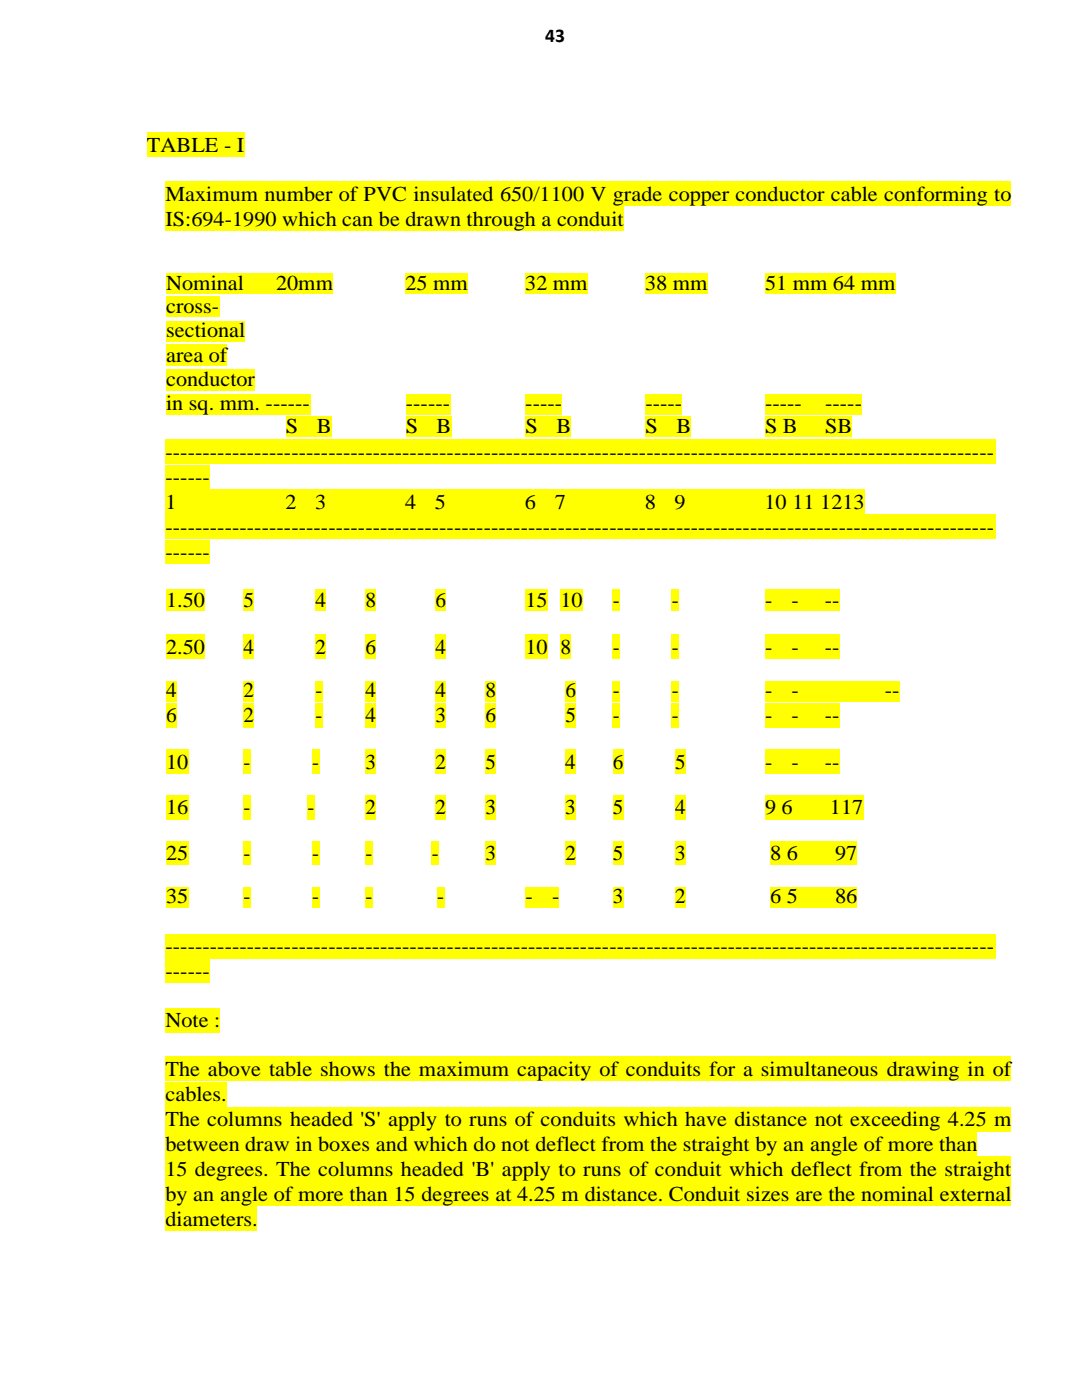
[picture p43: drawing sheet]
<svg xmlns="http://www.w3.org/2000/svg" width="216mm" height="279mm" viewBox="0 0 216 279" stroke-linecap="round" stroke-linejoin="round" font-family="sans-serif">
<defs><g id="words">
<g font-size="4.2">
<text x="29.3" y="30.3">TABLE - I</text>
<text x="33" y="40">Maximum number of PVC insulated 650/1100 V grade copper conductor cable conforming to</text>
<text x="33" y="45.1">IS:694-1990 which can be drawn through a conduit</text>
<text x="33.1" y="57.9">Nominal</text>
<text x="55.1" y="57.9">20mm</text>
<text x="80.9" y="57.9">25 mm</text>
<text x="104.8" y="57.9">32 mm</text>
<text x="128.7" y="57.9">38 mm</text>
<text x="152.7" y="57.9">51 mm 64 mm</text>
<text x="33.1" y="62.4">cross-</text>
<text x="33.1" y="67.3">sectional</text>
<text x="33.1" y="72.2">area of</text>
<text x="33.1" y="77.1">conductor</text>
<text x="33.1" y="81.9">in sq. mm. ------</text>
<text x="81" y="81.9">------</text>
<text x="104.8" y="81.9">-----</text>
<text x="128.8" y="81.9">-----</text>
<text x="152.7" y="81.9">-----</text>
<text x="164.6" y="81.9">-----</text>
<text x="57.1" y="86.4">S</text>
<text x="63.2" y="86.4">B</text>
<text x="81" y="86.4">S</text>
<text x="87.1" y="86.4">B</text>
<text x="104.9" y="86.4">S</text>
<text x="111" y="86.4">B</text>
<text x="128.8" y="86.4">S</text>
<text x="135" y="86.4">B</text>
<text x="152.7" y="86.4">S B</text>
<text x="164.6" y="86.4">SB</text>
<text x="33" y="91.6">----------------------------------------------------------------------------------------------------------------</text>
<text x="33" y="96.6">------</text>
<text x="33" y="101.5">1</text>
<text x="56.9" y="101.5">2</text>
<text x="62.9" y="101.5">3</text>
<text x="80.8" y="101.5">4</text>
<text x="86.8" y="101.5">5</text>
<text x="104.7" y="101.5">6</text>
<text x="110.7" y="101.5">7</text>
<text x="128.7" y="101.5">8</text>
<text x="134.6" y="101.5">9</text>
<text x="152.6" y="101.5">10 11 1213</text>
<text x="33" y="106.6">----------------------------------------------------------------------------------------------------------------</text>
<text x="33" y="111.5">------</text>
<text x="33.1" y="121.1">1.50</text>
<text x="48.6" y="121.1">5</text>
<text x="62.9" y="121.1">4</text>
<text x="72.9" y="121.1">8</text>
<text x="86.9" y="121.1">6</text>
<text x="104.9" y="121.1">15</text>
<text x="111.8" y="121.1">10</text>
<text x="122.3" y="121.1">-</text>
<text x="134" y="121.1">-</text>
<text x="152.7" y="121.1">-</text>
<text x="157.9" y="121.1">-</text>
<text x="164.6" y="121.1">--</text>
<text x="33.1" y="130.5">2.50</text>
<text x="48.6" y="130.5">4</text>
<text x="62.9" y="130.5">2</text>
<text x="72.9" y="130.5">6</text>
<text x="86.9" y="130.5">4</text>
<text x="104.9" y="130.5">10</text>
<text x="111.8" y="130.5">8</text>
<text x="122.3" y="130.5">-</text>
<text x="134.1" y="130.5">-</text>
<text x="152.7" y="130.5">-</text>
<text x="157.9" y="130.5">-</text>
<text x="164.6" y="130.5">--</text>
<text x="33.1" y="139.2">4</text>
<text x="48.6" y="139.2">2</text>
<text x="62.9" y="139.2">-</text>
<text x="72.9" y="139.2">4</text>
<text x="86.9" y="139.2">4</text>
<text x="96.9" y="139.2">8</text>
<text x="112.8" y="139.2">6</text>
<text x="122.3" y="139.2">-</text>
<text x="134" y="139.2">-</text>
<text x="152.7" y="139.2">-</text>
<text x="157.9" y="139.2">-</text>
<text x="176.5" y="139.2">--</text>
<text x="33.1" y="144.2">6</text>
<text x="48.6" y="144.2">2</text>
<text x="62.9" y="144.2">-</text>
<text x="72.9" y="144.2">4</text>
<text x="86.9" y="144.2">3</text>
<text x="96.9" y="144.2">6</text>
<text x="112.8" y="144.2">5</text>
<text x="122.3" y="144.2">-</text>
<text x="134" y="144.2">-</text>
<text x="152.7" y="144.2">-</text>
<text x="157.9" y="144.2">-</text>
<text x="164.6" y="144.2">--</text>
<text x="33.1" y="153.4">10</text>
<text x="48.6" y="153.4">-</text>
<text x="62.3" y="153.4">-</text>
<text x="72.9" y="153.4">3</text>
<text x="86.9" y="153.4">2</text>
<text x="96.9" y="153.4">5</text>
<text x="112.8" y="153.4">4</text>
<text x="122.3" y="153.4">6</text>
<text x="134.7" y="153.4">5</text>
<text x="152.7" y="153.4">-</text>
<text x="157.9" y="153.4">-</text>
<text x="164.6" y="153.4">--</text>
<text x="33.1" y="162.5">16</text>
<text x="48.6" y="162.5">-</text>
<text x="61.3" y="162.5">-</text>
<text x="72.9" y="162.5">2</text>
<text x="86.9" y="162.5">2</text>
<text x="96.9" y="162.5">3</text>
<text x="112.8" y="162.5">3</text>
<text x="122.3" y="162.5">5</text>
<text x="134.7" y="162.5">4</text>
<text x="152.7" y="162.5">9 6</text>
<text x="165.6" y="162.5">117</text>
<text x="33.1" y="171.7">25</text>
<text x="48.6" y="171.7">-</text>
<text x="62.3" y="171.7">-</text>
<text x="72.9" y="171.7">-</text>
<text x="86.2" y="171.7">-</text>
<text x="96.9" y="171.7">3</text>
<text x="112.8" y="171.7">2</text>
<text x="122.3" y="171.7">5</text>
<text x="134.7" y="171.7">3</text>
<text x="153.7" y="171.7">8 6</text>
<text x="166.6" y="171.7">97</text>
<text x="33.1" y="180.3">35</text>
<text x="48.6" y="180.3">-</text>
<text x="62.3" y="180.3">-</text>
<text x="72.9" y="180.3">-</text>
<text x="87.2" y="180.3">-</text>
<text x="104.9" y="180.3">-</text>
<text x="110.2" y="180.3">-</text>
<text x="122.3" y="180.3">3</text>
<text x="134.7" y="180.3">2</text>
<text x="153.7" y="180.3">6 5</text>
<text x="166.6" y="180.3">86</text>
<text x="33" y="190.2">----------------------------------------------------------------------------------------------------------------</text>
<text x="33" y="195.2">------</text>
<text x="33" y="205">Note :</text>
<text x="33" y="214.8">The above table shows the maximum capacity of conduits for a simultaneous drawing in of</text>
<text x="33" y="219.8">cables.</text>
<text x="33" y="224.7">The columns headed 'S' apply to runs of conduits which have distance not exceeding 4.25 m</text>
<text x="33" y="229.7">between draw in boxes and which do not deflect from the straight by an angle of more than</text>
<text x="33" y="234.7">15 degrees. The columns headed 'B' apply to runs of conduit which deflect from the straight</text>
<text x="33" y="239.6">by an angle of more than 15 degrees at 4.25 m distance. Conduit sizes are the nominal external</text>
<text x="33" y="244.6">diameters.</text>
</g>
<text font-size="3.9" x="108.8" y="8.4">43</text>
</g></defs>
<g fill="#ff0">
<path d="M29.3 26.5h19.5v4.8h-19.5z"/>
<path d="M33 36.2h168.8v4.9h-168.8z"/>
<path d="M33 41.2h91.4v4.9h-91.4z"/>
<path d="M33.1 54.6h33.3v4.1h-33.3z"/>
<path d="M80.9 54.6h12.4v4.1h-12.4z"/>
<path d="M104.8 54.6h12.5v4.1h-12.5z"/>
<path d="M128.7 54.6h12.5v4.1h-12.5z"/>
<path d="M152.7 54.6h26v4.1h-26z"/>
<path d="M33.1 59.1h10.6v4.2h-10.6z"/>
<path d="M33.1 64h15.8v4.2h-15.8z"/>
<path d="M33.1 68.8h12.2v4.2h-12.2z"/>
<path d="M33.1 73.7h17.8v4.2h-17.8z"/>
<path d="M33.1 78.6h28.8v4.2h-28.8z"/>
<path d="M81 78.6h8.8v4.2h-8.8z"/>
<path d="M104.8 78.6h7.4v4.2h-7.4z"/>
<path d="M128.8 78.6h7.3v4.2h-7.3z"/>
<path d="M152.7 78.6h19.3v4.2h-19.3z"/>
<path d="M57.1 83.1h9v4.1h-9z"/>
<path d="M81 83.1h9v4.1h-9z"/>
<path d="M104.9 83.1h9.1v4.1h-9.1z"/>
<path d="M128.8 83.1h9.1v4.1h-9.1z"/>
<path d="M152.7 83.1h17.3v4.1h-17.3z"/>
<path d="M33 87.8h165.8v4.8h-165.8z"/>
<path d="M33 92.8h8.9v4.7h-8.9z"/>
<path d="M33 97.7h139.5v4.8h-139.5z"/>
<path d="M33 102.7h165.8v4.9h-165.8z"/>
<path d="M33 107.7h8.9v4.8h-8.9z"/>
<path d="M33.1 117.6h7.8v4.3h-7.8z"/>
<path d="M48.6 117.6h2.1v4.3h-2.1z"/>
<path d="M62.9 117.6h2.2v4.3h-2.2z"/>
<path d="M72.9 117.6h2.2v4.3h-2.2z"/>
<path d="M86.9 117.6h2.1v4.3h-2.1z"/>
<path d="M104.9 117.6h4.4v4.3h-4.4z"/>
<path d="M111.8 117.6h4.4v4.3h-4.4z"/>
<path d="M122.3 117.6h1.4v4.3h-1.4z"/>
<path d="M134 117.6h1.4v4.3h-1.4z"/>
<path d="M152.7 117.6h14.8v4.3h-14.8z"/>
<path d="M33.1 126.7h7.8v4.8h-7.8z"/>
<path d="M48.6 126.7h2.1v4.8h-2.1z"/>
<path d="M62.9 126.7h2.2v4.8h-2.2z"/>
<path d="M72.9 126.7h2.2v4.8h-2.2z"/>
<path d="M86.9 126.7h2.1v4.8h-2.1z"/>
<path d="M104.9 126.7h4.4v4.8h-4.4z"/>
<path d="M111.8 126.7h2.2v4.8h-2.2z"/>
<path d="M122.3 126.7h1.4v4.8h-1.4z"/>
<path d="M134.1 126.7h1.4v4.8h-1.4z"/>
<path d="M152.7 126.7h14.8v4.8h-14.8z"/>
<path d="M33.1 135.8h2.2v4.2h-2.2z"/>
<path d="M48.6 135.8h2.1v4.2h-2.1z"/>
<path d="M62.9 135.8h1.4v4.2h-1.4z"/>
<path d="M72.9 135.8h2.2v4.2h-2.2z"/>
<path d="M86.9 135.8h2.1v4.2h-2.1z"/>
<path d="M96.9 135.8h2.1v4.2h-2.1z"/>
<path d="M112.8 135.8h2.1v4.2h-2.1z"/>
<path d="M122.3 135.8h1.4v4.2h-1.4z"/>
<path d="M134 135.8h1.4v4.2h-1.4z"/>
<path d="M152.7 135.8h26.8v4.2h-26.8z"/>
<path d="M33.1 140.4h2.2v4.8h-2.2z"/>
<path d="M48.6 140.4h2.1v4.8h-2.1z"/>
<path d="M62.9 140.4h1.4v4.8h-1.4z"/>
<path d="M72.9 140.4h2.2v4.8h-2.2z"/>
<path d="M86.9 140.4h2.1v4.8h-2.1z"/>
<path d="M96.9 140.4h2.1v4.8h-2.1z"/>
<path d="M112.8 140.4h2.1v4.8h-2.1z"/>
<path d="M122.3 140.4h1.4v4.8h-1.4z"/>
<path d="M134 140.4h1.4v4.8h-1.4z"/>
<path d="M152.7 140.4h14.8v4.8h-14.8z"/>
<path d="M33.1 149.5h4.4v4.8h-4.4z"/>
<path d="M48.6 149.5h1.4v4.8h-1.4z"/>
<path d="M62.3 149.5h1.4v4.8h-1.4z"/>
<path d="M72.9 149.5h2.2v4.8h-2.2z"/>
<path d="M86.9 149.5h2.1v4.8h-2.1z"/>
<path d="M96.9 149.5h2.1v4.8h-2.1z"/>
<path d="M112.8 149.5h2.1v4.8h-2.1z"/>
<path d="M122.3 149.5h2.1v4.8h-2.1z"/>
<path d="M134.7 149.5h2.1v4.8h-2.1z"/>
<path d="M152.7 149.5h14.8v4.8h-14.8z"/>
<path d="M33.1 158.7h4.4v4.8h-4.4z"/>
<path d="M48.6 158.7h1.4v4.8h-1.4z"/>
<path d="M61.3 158.7h1.4v4.8h-1.4z"/>
<path d="M72.9 158.7h2.2v4.8h-2.2z"/>
<path d="M86.9 158.7h2.1v4.8h-2.1z"/>
<path d="M96.9 158.7h2.1v4.8h-2.1z"/>
<path d="M112.8 158.7h2.1v4.8h-2.1z"/>
<path d="M122.3 158.7h2.1v4.8h-2.1z"/>
<path d="M134.7 158.7h2.1v4.8h-2.1z"/>
<path d="M152.7 158.7h19.5v4.8h-19.5z"/>
<path d="M33.1 167.9h4.4v4.8h-4.4z"/>
<path d="M48.6 167.9h1.4v4.8h-1.4z"/>
<path d="M62.3 167.9h1.4v4.8h-1.4z"/>
<path d="M72.9 167.9h1.4v4.8h-1.4z"/>
<path d="M86.2 167.9h1.4v4.8h-1.4z"/>
<path d="M96.9 167.9h2.1v4.8h-2.1z"/>
<path d="M112.8 167.9h2.1v4.8h-2.1z"/>
<path d="M122.3 167.9h2.1v4.8h-2.1z"/>
<path d="M134.7 167.9h2.2v4.8h-2.2z"/>
<path d="M153.7 167.9h17.3v4.8h-17.3z"/>
<path d="M33.1 177h4.4v4.1h-4.4z"/>
<path d="M48.6 177h1.4v4.1h-1.4z"/>
<path d="M62.3 177h1.4v4.1h-1.4z"/>
<path d="M72.9 177h1.4v4.1h-1.4z"/>
<path d="M87.2 177h1.4v4.1h-1.4z"/>
<path d="M104.9 177h6.7v4.1h-6.7z"/>
<path d="M122.3 177h2.1v4.1h-2.1z"/>
<path d="M134.7 177h2.2v4.1h-2.2z"/>
<path d="M153.7 177h17.3v4.1h-17.3z"/>
<path d="M33 186.4h165.8v4.8h-165.8z"/>
<path d="M33 191.4h8.9v4.8h-8.9z"/>
<path d="M33 201.2h10.9v4.8h-10.9z"/>
<path d="M33 210.8h168.8v4.9h-168.8z"/>
<path d="M33 215.9h12.2v4.9h-12.2z"/>
<path d="M33 220.9h168.8v4.9h-168.8z"/>
<path d="M33 225.9h162v4.8h-162z"/>
<path d="M33 230.9h168.8v4.8h-168.8z"/>
<path d="M33 235.8h168.8v4.9h-168.8z"/>
<path d="M33 240.8h18.4v4.8h-18.4z"/>
</g>
<use href="#words"/>
</svg>
